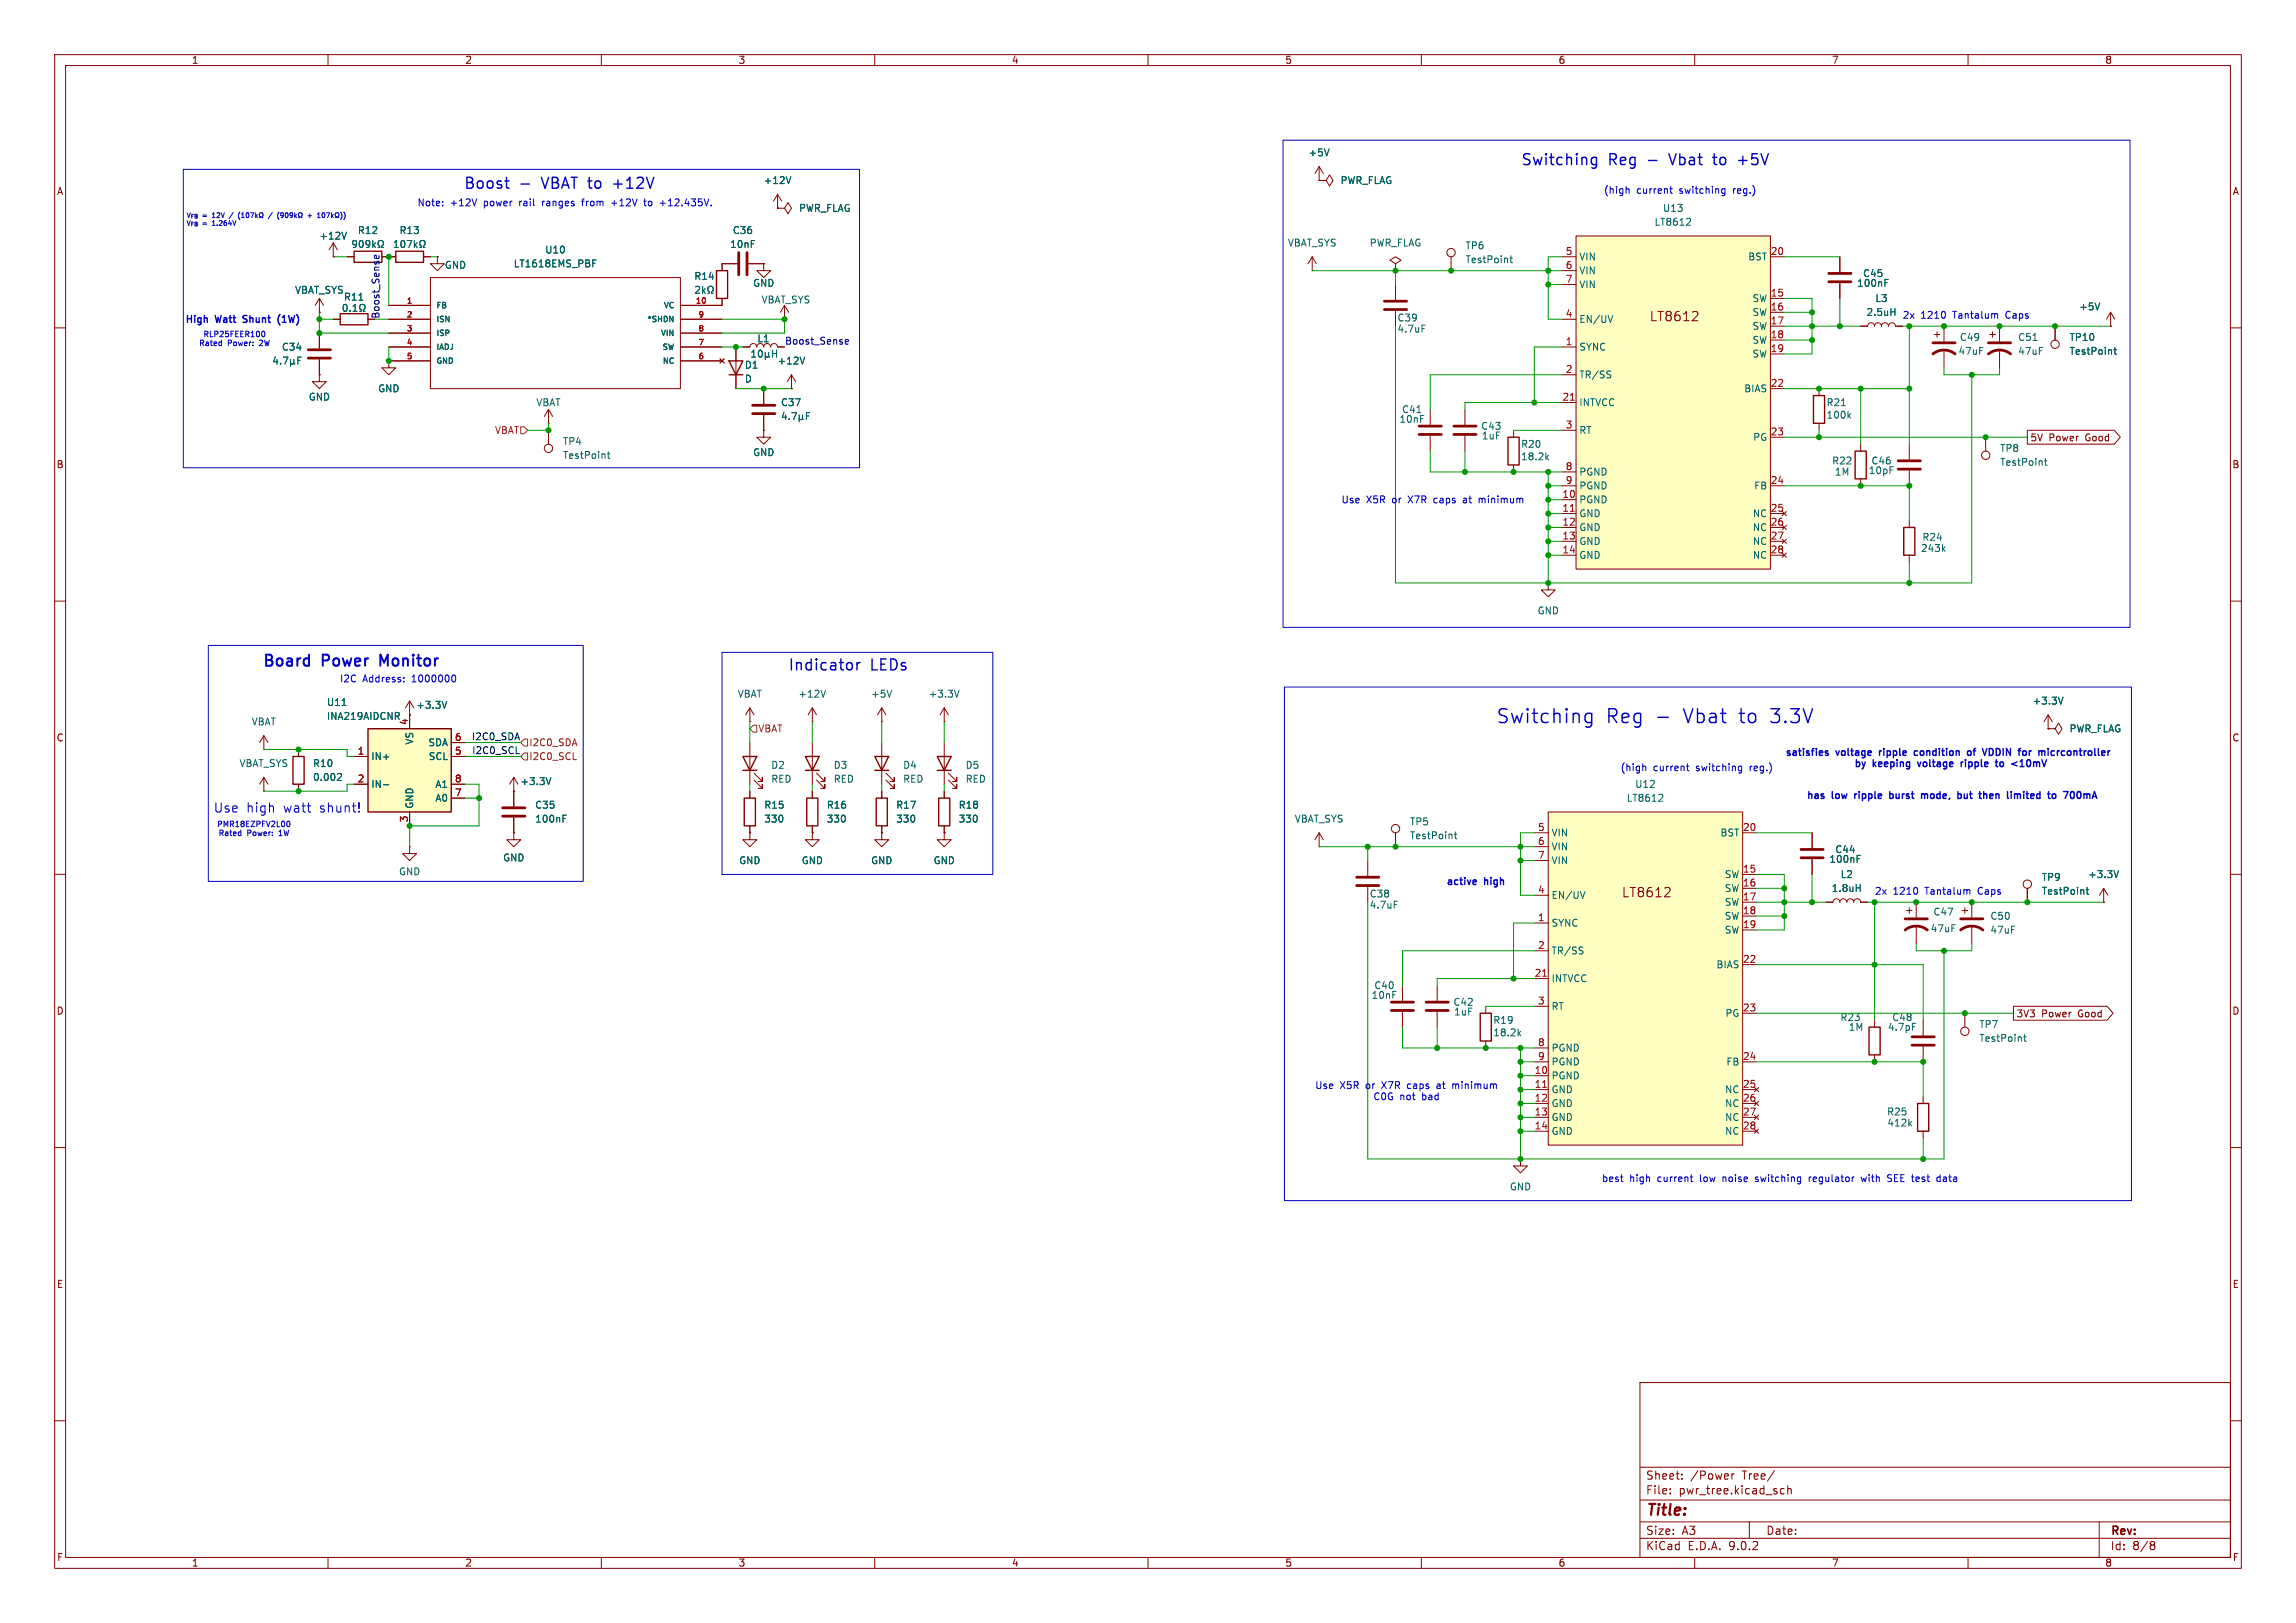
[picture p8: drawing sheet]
<svg xmlns="http://www.w3.org/2000/svg" width="420mm" height="297mm" viewBox="0 0 420 297" stroke-linecap="round" stroke-linejoin="round" font-family="sans-serif">
<defs><g id="words">
<g font-size="3.5" fill="#0000c2">
<text x="273.6" y="132.7">Switching</text>
<text x="293.8" y="132.7">Reg</text>
<text x="303" y="132.7">-</text>
<text x="308.4" y="132.7">Vbat</text>
<text x="318.8" y="132.7">to</text>
<text x="324.7" y="132.7">3.3V</text>
</g>
<g font-size="2.8" fill="#0000c2">
<text x="84.8" y="34.9">Boost</text>
<text x="95" y="34.9">-</text>
<text x="99.4" y="34.9">VBAT to</text>
<text x="113.1" y="34.9">+12V</text>
<text x="278.1" y="30.6">Switching</text>
<text x="294.2" y="30.6">Reg</text>
<text x="301.6" y="30.6">-</text>
<text x="306" y="30.6">Vbat</text>
<text x="314.4" y="30.6">to</text>
<text x="319.2" y="30.6">+5V</text>
<text x="47.9" y="122.5">Board</text>
<text x="58.9" y="122.5">Power</text>
<text x="70.1" y="122.5">Monitor</text>
<text x="144.1" y="123.1">Indicator</text>
<text x="159.2" y="123.1">LEDs</text>
</g>
<text font-size="2.8" fill="#840000" x="301" y="277.9">Title:</text>
<g font-size="2.4" fill="#840000">
<text x="301.7" y="59">LT8612</text>
<text x="296.6" y="164.4">LT8612</text>
</g>
<g font-size="2.4" fill="#0000c2">
<text x="39" y="148.9">Use</text>
<text x="45.1" y="148.9">high</text>
<text x="51.9" y="148.9">watt</text>
<text x="58.6" y="148.9">shunt!</text>
</g>
<g font-size="2.1" fill="#840000">
<text x="301" y="273.7">File:</text>
<text x="301" y="271">Sheet:</text>
<text x="307.1" y="273.7">pwr_tree.kicad_sch</text>
<text x="309.2" y="271">/Power</text>
<text x="318.7" y="271">Tree/</text>
<text x="301" y="281.1">Size:</text>
<text x="307.6" y="281.1">A3</text>
<text x="323" y="281.1">Date:</text>
<text x="386" y="281.3">Rev:</text>
<text x="301" y="283.9">KiCad</text>
<text x="308.7" y="283.9">E.D.A.</text>
<text x="316.3" y="283.9">9.0.2</text>
<text x="386" y="283.9">Id:</text>
<text x="390.1" y="283.9">8/8</text>
</g>
<g font-size="1.8" fill="#840000">
<text x="35" y="11.9">1</text>
<text x="85" y="11.9">2</text>
<text x="135" y="11.9">3</text>
<text x="185" y="11.9">4</text>
<text x="235" y="11.9">5</text>
<text x="285" y="11.9">6</text>
<text x="335" y="11.9">7</text>
<text x="385" y="11.9">8</text>
<text x="10.3" y="35.9">A</text>
<text x="408.3" y="35.9">A</text>
<text x="371.3" y="81">5V</text>
<text x="374.8" y="81">Power</text>
<text x="381.6" y="81">Good</text>
<text x="10.3" y="85.9">B</text>
<text x="408.2" y="85.9">B</text>
<text x="10.3" y="135.9">C</text>
<text x="408.2" y="135.9">C</text>
<text x="10.3" y="185.9">D</text>
<text x="408.2" y="185.9">D</text>
<text x="368.8" y="186.4">3V3</text>
<text x="373.5" y="186.4">Power</text>
<text x="380.2" y="186.4">Good</text>
<text x="10.3" y="235.9">E</text>
<text x="408.3" y="235.9">E</text>
<text x="10.3" y="285.9">F</text>
<text x="35" y="286.9">1</text>
<text x="85" y="286.9">2</text>
<text x="135" y="286.9">3</text>
<text x="185" y="286.9">4</text>
<text x="235" y="286.9">5</text>
<text x="285" y="286.9">6</text>
<text x="335" y="286.9">7</text>
<text x="385" y="286.9">8</text>
<text x="408.3" y="285.9">F</text>
</g>
<g font-size="1.8" fill="#006464">
<text x="239.3" y="28.8">+5V</text>
<text x="139.6" y="33.9">+12V</text>
<text x="245.1" y="33.9">PWR_FLAG</text>
<text x="146.1" y="39">PWR_FLAG</text>
<text x="302.6" y="41.5">LT8612</text>
<text x="304.1" y="39">U13</text>
<text x="58.3" y="44">+12V</text>
<text x="65.4" y="43">R12</text>
<text x="73" y="43">R13</text>
<text x="99.6" y="46.6">U10</text>
<text x="133.5" y="45.6">10nF</text>
<text x="133.9" y="43">C36</text>
<text x="235.5" y="45.3">VBAT_SYS</text>
<text x="250.5" y="45.3">PWR_FLAG</text>
<text x="268" y="45.8">TP6</text>
<text x="288.8" y="47.9">VIN</text>
<text x="319.7" y="47.9">BST</text>
<text x="53.9" y="53.9">VBAT_SYS</text>
<text x="81.3" y="49.4">GND</text>
<text x="93.9" y="49.1">LT1618EMS_PBF</text>
<text x="126.9" y="51.4">R14</text>
<text x="137.7" y="52.7">GND</text>
<text x="268" y="48.4">TestPoint</text>
<text x="288.8" y="50.4">VIN</text>
<text x="288.8" y="52.9">VIN</text>
<text x="339.6" y="52.7">100nF</text>
<text x="340.7" y="50.9">C45</text>
<text x="62.8" y="55.2">R11</text>
<text x="139.2" y="55.7">VBAT_SYS</text>
<text x="255.5" y="59">C39</text>
<text x="288.8" y="59.3">EN/UV</text>
<text x="320.5" y="55.5">SW</text>
<text x="320.5" y="58">SW</text>
<text x="341.3" y="58">2.5uH</text>
<text x="342.9" y="55.5">L3</text>
<text x="380.2" y="57">+5V</text>
<text x="51.5" y="64.4">C34</text>
<text x="138.4" y="62.8">L1</text>
<text x="255.5" y="61.1">4.7uF</text>
<text x="288.8" y="64.4">SYNC</text>
<text x="320.5" y="60.6">SW</text>
<text x="320.5" y="63.1">SW</text>
<text x="320.5" y="65.6">SW</text>
<text x="358.1" y="65.1">47uF</text>
<text x="358.4" y="62.6">C49</text>
<text x="369.1" y="62.6">C51</text>
<text x="369.1" y="65.1">47uF</text>
<text x="378.5" y="65.1">TestPoint</text>
<text x="378.5" y="62.6">TP10</text>
<text x="69.1" y="72">GND</text>
<text x="136.2" y="67.7">D1</text>
<text x="136.2" y="70.2">D</text>
<text x="142.1" y="66.9">+12V</text>
<text x="288.8" y="69.4">TR/SS</text>
<text x="319" y="72">BIAS</text>
<text x="56.4" y="73.5">GND</text>
<text x="98" y="74.5">VBAT</text>
<text x="142.8" y="74.5">C37</text>
<text x="255.9" y="77.6">10nF</text>
<text x="256.4" y="75.8">C41</text>
<text x="288.8" y="74.5">INTVCC</text>
<text x="334" y="74.5">R21</text>
<text x="334" y="76.8">100k</text>
<text x="102.9" y="81.6">TP4</text>
<text x="137.7" y="83.7">GND</text>
<text x="270.8" y="78.8">C43</text>
<text x="271" y="80.6">1uF</text>
<text x="278.1" y="82.1">R20</text>
<text x="288.8" y="79.6">RT</text>
<text x="320.6" y="80.9">PG</text>
<text x="365.8" y="82.9">TP8</text>
<text x="102.9" y="84.2">TestPoint</text>
<text x="278.1" y="84.4">18.2k</text>
<text x="288.8" y="87.2">PGND</text>
<text x="288.8" y="89.8">PGND</text>
<text x="320.8" y="89.8">FB</text>
<text x="335" y="85.2">R22</text>
<text x="335.5" y="87.2">1M</text>
<text x="341.7" y="87">10pF</text>
<text x="342.2" y="85.2">C46</text>
<text x="365.8" y="85.4">TestPoint</text>
<text x="288.8" y="92.3">PGND</text>
<text x="288.8" y="94.8">GND</text>
<text x="320.5" y="94.8">NC</text>
<text x="288.8" y="97.4">GND</text>
<text x="288.8" y="99.9">GND</text>
<text x="320.5" y="97.4">NC</text>
<text x="320.5" y="99.9">NC</text>
<text x="351.3" y="101.2">243k</text>
<text x="351.5" y="99.2">R24</text>
<text x="288.8" y="102.5">GND</text>
<text x="320.5" y="102.5">NC</text>
<text x="281.2" y="112.6">GND</text>
<text x="59.7" y="129.4">U11</text>
<text x="59.7" y="131.9">INA219AIDCNR</text>
<text x="76" y="129.9">+3.3V</text>
<text x="134.9" y="127.9">VBAT</text>
<text x="145.9" y="127.9">+12V</text>
<text x="159.3" y="127.9">+5V</text>
<text x="169.8" y="127.9">+3.3V</text>
<text x="371.7" y="129.1">+3.3V</text>
<text x="46" y="132.9">VBAT</text>
<text x="75.8" y="136.4" transform="rotate(-90 75.8 136.4)">VS</text>
<text x="78.3" y="136.8">SDA</text>
<text x="378.5" y="134.2">PWR_FLAG</text>
<text x="43.7" y="140.6">VBAT_SYS</text>
<text x="57.2" y="140.6">R10</text>
<text x="57.2" y="143.1">0.002</text>
<text x="67.8" y="139.3">IN+</text>
<text x="78.3" y="139.3">SCL</text>
<text x="95.1" y="143.9">+3.3V</text>
<text x="141" y="140.9">D2</text>
<text x="141" y="143.4">RED</text>
<text x="152.4" y="140.9">D3</text>
<text x="152.4" y="143.4">RED</text>
<text x="165.1" y="140.9">D4</text>
<text x="165.1" y="143.4">RED</text>
<text x="176.5" y="140.9">D5</text>
<text x="176.5" y="143.4">RED</text>
<text x="67.8" y="144.4">IN-</text>
<text x="75.8" y="148.1" transform="rotate(-90 75.8 148.1)">GND</text>
<text x="79.5" y="144.4">A1</text>
<text x="79.5" y="146.9">A0</text>
<text x="97.8" y="148.2">C35</text>
<text x="139.7" y="148.2">R15</text>
<text x="151.1" y="148.2">R16</text>
<text x="163.8" y="148.2">R17</text>
<text x="175.3" y="148.2">R18</text>
<text x="297.5" y="146.9">LT8612</text>
<text x="299" y="144.4">U12</text>
<text x="97.8" y="150.7">100nF</text>
<text x="139.7" y="150.7">330</text>
<text x="151.1" y="150.7">330</text>
<text x="163.8" y="150.7">330</text>
<text x="175.3" y="150.7">330</text>
<text x="236.8" y="150.7">VBAT_SYS</text>
<text x="257.8" y="151.2">TP5</text>
<text x="257.8" y="153.8">TestPoint</text>
<text x="283.7" y="153.3">VIN</text>
<text x="283.7" y="155.8">VIN</text>
<text x="314.6" y="153.3">BST</text>
<text x="72.9" y="160.4">GND</text>
<text x="91.9" y="157.8">GND</text>
<text x="135.1" y="158.3">GND</text>
<text x="146.6" y="158.3">GND</text>
<text x="159.3" y="158.3">GND</text>
<text x="170.7" y="158.3">GND</text>
<text x="283.7" y="158.3">VIN</text>
<text x="315.4" y="160.9">SW</text>
<text x="334.5" y="158.1">100nF</text>
<text x="335.6" y="156.3">C44</text>
<text x="336.6" y="160.9">L2</text>
<text x="373.4" y="161.4">TP9</text>
<text x="381.9" y="160.9">+3.3V</text>
<text x="250.5" y="164.4">C38</text>
<text x="250.5" y="166.5">4.7uF</text>
<text x="283.7" y="164.7">EN/UV</text>
<text x="315.4" y="163.4">SW</text>
<text x="315.4" y="166">SW</text>
<text x="335" y="163.4">1.8uH</text>
<text x="353.6" y="167.7">C47</text>
<text x="373.4" y="163.9">TestPoint</text>
<text x="283.7" y="169.8">SYNC</text>
<text x="315.4" y="168.5">SW</text>
<text x="315.4" y="171">SW</text>
<text x="353.1" y="170.8">47uF</text>
<text x="364" y="168.5">C50</text>
<text x="364" y="171">47uF</text>
<text x="283.7" y="174.9">TR/SS</text>
<text x="283.7" y="179.9">INTVCC</text>
<text x="313.9" y="177.4">BIAS</text>
<text x="250.8" y="183">10nF</text>
<text x="251.3" y="181.2">C40</text>
<text x="265.8" y="184.3">C42</text>
<text x="283.7" y="185">RT</text>
<text x="265.9" y="186">1uF</text>
<text x="273.1" y="187.6">R19</text>
<text x="273.1" y="189.8">18.2k</text>
<text x="315.5" y="186.3">PG</text>
<text x="336.6" y="187">R23</text>
<text x="338.1" y="188.8">1M</text>
<text x="345.2" y="188.8">4.7pF</text>
<text x="346" y="187">C48</text>
<text x="362" y="188.3">TP7</text>
<text x="362" y="190.9">TestPoint</text>
<text x="283.7" y="192.6">PGND</text>
<text x="283.7" y="195.2">PGND</text>
<text x="283.7" y="197.7">PGND</text>
<text x="315.7" y="195.2">FB</text>
<text x="283.7" y="200.3">GND</text>
<text x="283.7" y="202.8">GND</text>
<text x="315.5" y="200.3">NC</text>
<text x="315.5" y="202.8">NC</text>
<text x="283.7" y="205.3">GND</text>
<text x="283.7" y="207.9">GND</text>
<text x="315.5" y="205.3">NC</text>
<text x="315.5" y="207.9">NC</text>
<text x="345.1" y="204.3">R25</text>
<text x="345.1" y="206.3">412k</text>
<text x="276.1" y="218">GND</text>
</g>
<g font-size="1.8" fill="#0000c2">
<text x="293.3" y="35.7">(high</text>
<text x="299.4" y="35.7">current</text>
<text x="307.3" y="35.7">switching</text>
<text x="317.3" y="35.7">reg.)</text>
<text x="76.3" y="38">Note:</text>
<text x="82.3" y="38">+12V</text>
<text x="88.6" y="38">power</text>
<text x="95.3" y="38">rail</text>
<text x="99.6" y="38">ranges</text>
<text x="107.2" y="38">from</text>
<text x="112.7" y="38">+12V</text>
<text x="118.9" y="38">to</text>
<text x="122" y="38">+12.435V.</text>
<text x="33.7" y="59.4">High</text>
<text x="39.4" y="59.4">Watt</text>
<text x="45" y="59.4">Shunt</text>
<text x="51.8" y="59.4">(1W)</text>
<text x="348" y="58.5">2x</text>
<text x="351.4" y="58.5">1210</text>
<text x="357.4" y="58.5">Tantalum</text>
<text x="367.2" y="58.5">Caps</text>
<text x="245.3" y="92.3">Use</text>
<text x="249.9" y="92.3">X5R</text>
<text x="254.8" y="92.3">or</text>
<text x="257.9" y="92.3">X7R</text>
<text x="262.7" y="92.3">caps</text>
<text x="268.3" y="92.3">at</text>
<text x="271.4" y="92.3">minimum</text>
<text x="62.1" y="125.1">I2C</text>
<text x="66.3" y="125.1">Address:</text>
<text x="75.4" y="125.1">1000000</text>
<text x="296.3" y="141.3">(high</text>
<text x="302.4" y="141.3">current</text>
<text x="310.4" y="141.3">switching</text>
<text x="320.4" y="141.3">reg.)</text>
<text x="326.4" y="138.7">satisfies</text>
<text x="335.9" y="138.7">voltage</text>
<text x="339" y="140.7">by</text>
<text x="342.6" y="140.7">keeping</text>
<text x="344.3" y="138.7">ripple</text>
<text x="351.2" y="138.7">condition</text>
<text x="351.3" y="140.7">voltage</text>
<text x="359.7" y="140.7">ripple</text>
<text x="361.4" y="138.7">of</text>
<text x="364.8" y="138.7">VDDIN</text>
<text x="366.6" y="140.7">to</text>
<text x="370" y="140.7">&lt;10mV</text>
<text x="371.8" y="138.7">for</text>
<text x="376" y="138.7">micrcontroller</text>
<text x="330.3" y="146.6">has</text>
<text x="335.1" y="146.6">low</text>
<text x="339.7" y="146.6">ripple</text>
<text x="346.7" y="146.6">burst</text>
<text x="353" y="146.6">mode,</text>
<text x="360.1" y="146.6">but</text>
<text x="364.6" y="146.6">then</text>
<text x="370.2" y="146.6">limited</text>
<text x="378.2" y="146.6">to</text>
<text x="381.6" y="146.6">700mA</text>
<text x="264.4" y="162.3">active</text>
<text x="271.5" y="162.3">high</text>
<text x="342.9" y="163.9">2x</text>
<text x="346.3" y="163.9">1210</text>
<text x="352.3" y="163.9">Tantalum</text>
<text x="362.1" y="163.9">Caps</text>
<text x="240.5" y="199.5">Use</text>
<text x="245.1" y="199.5">X5R</text>
<text x="250" y="199.5">or</text>
<text x="251.1" y="201.5">C0G</text>
<text x="253.1" y="199.5">X7R</text>
<text x="256" y="201.5">not</text>
<text x="257.9" y="199.5">caps</text>
<text x="260.2" y="201.5">bad</text>
<text x="263.5" y="199.5">at</text>
<text x="266.6" y="199.5">minimum</text>
<text x="292.9" y="216.5">best</text>
<text x="298.1" y="216.5">high</text>
<text x="303.3" y="216.5">current</text>
<text x="311.3" y="216.5">low</text>
<text x="315.6" y="216.5">noise</text>
<text x="321.8" y="216.5">switching</text>
<text x="331.8" y="216.5">regulator</text>
<text x="341.6" y="216.5">with</text>
<text x="346.6" y="216.5">SEE test</text>
<text x="356" y="216.5">data</text>
</g>
<g font-size="1.8" fill="#a90000">
<text x="286.3" y="46.7">5</text>
<text x="323.8" y="46.7">20</text>
<text x="286.3" y="49.3">6</text>
<text x="286.3" y="51.8">7</text>
<text x="286.3" y="58.2">4</text>
<text x="323.8" y="54.4">15</text>
<text x="323.8" y="56.9">16</text>
<text x="323.8" y="59.4">17</text>
<text x="286.3" y="63.2">1</text>
<text x="323.8" y="62">18</text>
<text x="323.8" y="64.5">19</text>
<text x="286.3" y="68.3">2</text>
<text x="323.8" y="70.9">22</text>
<text x="285.7" y="73.4">21</text>
<text x="286.3" y="78.5">3</text>
<text x="323.8" y="79.8">23</text>
<text x="286.3" y="86.1">8</text>
<text x="286.3" y="88.6">9</text>
<text x="323.8" y="88.6">24</text>
<text x="285.7" y="91.2">10</text>
<text x="285.7" y="93.7">11</text>
<text x="323.8" y="93.7">25</text>
<text x="285.7" y="96.3">12</text>
<text x="285.7" y="98.8">13</text>
<text x="285.7" y="101.3">14</text>
<text x="323.8" y="96.3">26</text>
<text x="323.8" y="98.8">27</text>
<text x="323.8" y="101.3">28</text>
<text x="74.7" y="132.8" transform="rotate(-90 74.7 132.8)">4</text>
<text x="83.1" y="135.6">6</text>
<text x="65.3" y="138.2">1</text>
<text x="65.3" y="143.3">2</text>
<text x="83.1" y="138.2">5</text>
<text x="83.1" y="143.3">8</text>
<text x="83.1" y="145.8">7</text>
<text x="74.7" y="150.6" transform="rotate(-90 74.7 150.6)">3</text>
<text x="281.2" y="152.1">5</text>
<text x="281.2" y="154.7">6</text>
<text x="318.7" y="152.1">20</text>
<text x="281.2" y="157.2">7</text>
<text x="318.7" y="159.8">15</text>
<text x="281.2" y="163.6">4</text>
<text x="318.7" y="162.3">16</text>
<text x="318.7" y="164.8">17</text>
<text x="318.7" y="167.4">18</text>
<text x="281.2" y="168.7">1</text>
<text x="281.2" y="173.7">2</text>
<text x="318.7" y="169.9">19</text>
<text x="280.6" y="178.8">21</text>
<text x="318.7" y="176.3">22</text>
<text x="281.2" y="183.9">3</text>
<text x="318.7" y="185.2">23</text>
<text x="281.2" y="191.5">8</text>
<text x="280.6" y="196.6">10</text>
<text x="281.2" y="194.1">9</text>
<text x="318.7" y="194.1">24</text>
<text x="280.6" y="199.1">11</text>
<text x="280.6" y="201.7">12</text>
<text x="318.7" y="199.1">25</text>
<text x="318.7" y="201.7">26</text>
<text x="280.6" y="204.2">13</text>
<text x="280.6" y="206.8">14</text>
<text x="318.7" y="204.2">27</text>
<text x="318.7" y="206.8">28</text>
</g>
<g font-size="1.8" fill="#000084">
<text x="69.5" y="58.4" transform="rotate(-90 69.5 58.4)">Boost_Sense</text>
<text x="143.5" y="63.2">Boost_Sense</text>
</g>
<g font-size="1.8" fill="#725600">
<text x="90.4" y="79.6">VBAT</text>
<text x="96.7" y="136.8">I2C0_SDA</text>
<text x="138.6" y="134.2">VBAT</text>
<text x="96.7" y="139.3">I2C0_SCL</text>
</g>
<g font-size="1.8" fill="#0f0f0f">
<text x="86.2" y="135.5">I2C0_SDA</text>
<text x="86.3" y="138.1">I2C0_SCL</text>
</g>
<g font-size="1.4" fill="#a90000">
<text x="74.3" y="55.6">1</text>
<text x="74.3" y="58.2">2</text>
<text x="127.2" y="55.6">10</text>
<text x="127.7" y="58.2">9</text>
<text x="74.3" y="60.7">3</text>
<text x="74.3" y="63.2">4</text>
<text x="74.3" y="65.8">5</text>
<text x="127.7" y="60.7">8</text>
<text x="127.7" y="63.2">7</text>
<text x="127.7" y="65.8">6</text>
</g>
<g font-size="1.4" fill="#006464">
<text x="79.8" y="56.6">FB</text>
<text x="79.8" y="59.2">ISN</text>
<text x="118.3" y="59.2">*SHDN</text>
<text x="121.3" y="56.6">VC</text>
<text x="79.8" y="61.7">ISP</text>
<text x="79.8" y="64.2">IADJ</text>
<text x="120.8" y="61.7">VIN</text>
<text x="121.1" y="64.2">SW</text>
<text x="79.8" y="66.8">GND</text>
<text x="121.1" y="66.8">NC</text>
</g>
<g font-size="1.4" fill="#0000c2">
<text x="36.3" y="63.5">Rated</text>
<text x="37.1" y="61.9">RLP25FEER100</text>
<text x="41.6" y="63.5">Power:</text>
<text x="47.7" y="63.5">2W</text>
<text x="39.6" y="151.6">PMR18EZPFV2L00</text>
<text x="39.9" y="153.2">Rated</text>
<text x="45.2" y="153.2">Power:</text>
<text x="51.2" y="153.2">1W</text>
</g>
<g font-size="1.2" fill="#0000c2">
<text x="34" y="40.1">V_{FB}</text>
<text x="34" y="41.5">V_{FB}</text>
<text x="37.1" y="40.1">=</text>
<text x="37.1" y="41.5">=</text>
<text x="39.1" y="40.1">12V</text>
<text x="39.1" y="41.5">1.264V</text>
<text x="50.3" y="40.1">/</text>
<text x="58" y="40.1">+</text>
</g>
</g></defs>
<g fill="none" stroke="#840000" stroke-width=".18">
<path d="M10 10h400v277h-400zM12 12h396v273h-396zM60 10v2M110 10v2M160 10v2M210 10v2M260 10v2M310 10v2M360 10v2M241.3 33h1.3l.6-1 .6 1-.6 1-.6-1M241.3 33h.1M61 58.4h1.2"/>
<path d="M63.5 47h1.3M67.3 58.4h1.3M69.8 47h2.6M77.5 47h1.2M80 47v1.3h1.3l-1.3 1.2-1.3-1.2h1.3M80 47h.1M240 49.5h.1M240 47l-.7 1.3M240 47l.8 1.3M240 47v2.5M255.3 48.3l1-.7-1-.6-1 .6 1 .7v1.2M255.3 49.5h.1"/>
<path d="M255.3 52.1v2.8M255.3 56.9v2.8M265.4 47v2.5M10 60h2M58.4 68.6v1.3h1.3l-1.3 1.2-1.3-1.2h1.3M58.4 68.6h.1M58.4 61v2.8M58.4 65.8v2.8M71.1 66v1.3h1.3l-1.3 1.3-1.3-1.3h1.3M71.1 66h.1M100.3 77.5h.1M100.3 74.9v2.6"/>
<path d="M100.3 78.7v2.6M100.3 74.9l-.7 1.3M100.3 74.9l.8 1.3M261.6 74.9v2.8M261.6 79.8v2.8M268 74.9v2.8M268 79.8v2.8M276.9 78.7v1.3M332.7 71.1v1.3M332.7 77.5v1.2M408 60h2M276.9 85.1v1.3"/>
<path d="M340.4 81.3v1.3M340.4 87.6v1.3M349.2 81.3v2.8M349.2 86.1v2.8M349.2 95.3v1.2M10 110h2M283.2 106.7v1.3h1.3l-1.3 1.2-1.3-1.2h1.3M283.2 106.7h.1M349.2 101.6v1.3M408 110h2M137.2 132.1h.1M137.2 129.5v2.6"/>
<path d="M137.2 135.9v7.6M137.2 129.5l-.8 1.3M137.2 129.5l.7 1.3M148.6 132.1h.1M148.6 129.5l-.8 1.3M148.6 129.5l.8 1.3M148.6 129.5v2.6M148.6 135.9v7.6M161.3 132.1h.1M161.3 129.5l-.8 1.3M161.3 129.5l.8 1.3M161.3 129.5v2.6"/>
<path d="M161.3 135.9v7.6M172.7 132.1h.1M172.7 129.5l-.7 1.3M172.7 129.5l.8 1.3M172.7 129.5v2.6M172.7 135.9v7.6M10 160h2M48.3 144.8h.1M48.3 142.2l-.8 1.3M48.3 142.2l.7 1.3M48.3 142.2v2.6M94 144.8h.1"/>
<path d="M94 142.2l-.8 1.3M94 142.2l.7 1.3M94 142.2v2.6M137.2 152.4v1.3h1.2l-1.2 1.2-1.3-1.2h1.3M137.2 152.4h.1M137.2 144.8v1.3M137.2 151.1v1.3M137.9 142.7l1.5 1.6v-.8v.8h-.7M137.9 141.5l1.5 1.5v-.8v.8h-.7M148.6 152.4v1.3h1.3l-1.3 1.2-1.3-1.2h1.3M148.6 152.4h.1M148.6 144.8v1.3"/>
<path d="M148.6 151.1v1.3M149.4 142.7l1.5 1.6v-.8v.8h-.8M149.4 141.5l1.5 1.5v-.8v.8h-.8M161.3 152.4v1.3h1.3l-1.3 1.2-1.3-1.2h1.3M161.3 152.4h.1M161.3 144.8v1.3M161.3 151.1v1.3M162.1 142.7l1.5 1.6v-.8v.8h-.8M162.1 141.5l1.5 1.5v-.8v.8h-.8M172.7 152.4v1.3h1.3l-1.3 1.2-1.3-1.2h1.3M172.7 152.4h.1M172.7 144.8v1.3"/>
<path d="M172.7 151.1v1.3M173.5 142.7l1.5 1.6v-.8v.8h-.8M173.5 141.5l1.5 1.5v-.8v.8h-.8M241.3 154.9h.1M241.3 152.4l-.8 1.3M241.3 152.4l.8 1.3M241.3 152.4v2.5M250.2 157.5v2.8M255.3 152.4v2.5M331.5 152.4v2.8M331.5 157.2v2.8M408 160h2"/>
<path d="M250.2 162.3v2.8M334 165.1h1.3a.64 .64 0 0 1 .6-.6 .64 .64 0 0 1 .6 .6 .64 .64 0 0 1 .7-.6 .64 .64 0 0 1 .6 .6 .64 .64 0 0 1 .7-.6 .64 .64 0 0 1 .6 .6 .64 .64 0 0 1 .6-.6 .64 .64 0 0 1 .7 .6h1.2M348.7 166.6h1.1M349.2 166.1v1M350.5 165.1v2.8M350.5 169.4v3.3M358.9 166.6h1M359.4 166.1v1M360.7 165.1v2.8M360.7 169.4v3.3M370.8 162.6v2.5M256.5 180.3v2.8"/>
<path d="M256.5 185.2v2.8M262.9 180.3v2.8M262.9 185.2v2.8M271.8 184.2v1.2M271.8 190.5v1.3M342.9 186.7v1.3M342.9 193v1.3M351.8 186.7v2.8M351.8 191.5v2.8M359.4 185.4v2.6M10 210h2M351.8 200.7v1.2"/>
<path d="M351.8 207v1.3M408 210h2M300 253h108v32h-108zM10 260h2M300 278.5h108M300 274.5h108M300 268.5h108M305.5 273.2v.2M305.5 272.5v.1M307.7 270.5v.2M307.7 269.8v.1M316.8 269.7v1"/>
<path d="M317.2 269.7l-.3 .1-.1 .2M320 278.5v3M324.6 269.1l-1.3 1.9M325.7 273.1l.2 .3 .5-.1M326.4 272.5l-.5-.1-.2 .3M327 272.5l.2-.1 .4 .1 .1 .9M327 271.9v1.5M384 278.5v6.5M408 260h2M60 285v2M110 285v2M160 285v2"/>
<path d="M210 285v2M260 285v2M300 281.5h108M310 285v2M360 285v2M393.6 282.1l.4 .1 .2 .2-.3 .3M393.6 282.7h.3M393.9 282.7l.2 .2 .1 .4-.2 .2-.4 .1"/>
<circle cx="265.4" cy="46.2" r=".76"/>
<circle cx="100.3" cy="82" r=".76"/>
<circle cx="255.3" cy="151.6" r=".76"/>
<circle cx="370.8" cy="161.8" r=".76"/>
<circle cx="359.4" cy="188.7" r=".76"/>
</g>
<g fill="none" stroke="#840000" stroke-width=".51">
<path d="M253.2 55.1h4.1M253.2 56.6h4.1M56.4 64h4.1M56.4 65.5h4.1M259.6 79.5h4.1M259.6 78h4.1M265.9 79.5h4.1M265.9 78h4.1M347.2 85.9h4.1M347.2 84.3h4.1M329.4 157h4.1M329.4 155.4h4.1"/>
<path d="M248.2 160.5h4M248.2 162.1h4M348.5 170.2a3.3 3.3 0 0 1 4.1 0M348.5 168.1h4.1M358.6 170.2a3.3 3.3 0 0 1 4.1 0M358.6 168.1h4.1M254.5 184.9h4.1M254.5 183.4h4.1M260.9 184.9h4M260.9 183.4h4M349.8 191.3h4M349.8 189.7h4"/>
</g>
<g fill="none" stroke="#006464" stroke-width=".18">
<path d="M62.9 55.8a.69 .69 0 0 0 .3 1.2l.3-.5-.1-.7M64 56.8v.2M64.6 57h.7M64.6 56.1l.4-.4v1.3M65.2 44.6l-.2 .2h-.3l-.2-.2v-.3l.2-.3h.3l.2 .3a.84 .84 0 0 1-.3 1h-.3M65.6 54.9h.8M65.9 44.1l.1-.1a.68 .68 0 0 1 .5 .6 .68 .68 0 0 1-.5 .7 .84 .84 0 0 1-.1-1.2zM66 55.8a.58 .58 0 0 0 .1 .9v.3h-.3M66.2 55.7a.45 .45 0 0 1 .6 .4l-.1 .4-.2 .2v.3h.3M67.6 44.6l-.2 .2-.4-.1-.1-.1v-.3l.3-.3h.2l.2 .3a.84 .84 0 0 1-.3 1h-.3M68.2 44v1.3M68.3 44.8l.4 .5"/>
<path d="M68.7 44.4l-.5 .5M69.2 45.3h.3v-.3a.54 .54 0 0 1-.3-.7 .54 .54 0 0 1 .7-.2 .58 .58 0 0 1-.1 .9v.3h.3M72.1 45.3h.7M72.1 44.4l.4-.4v1.3M73.5 44.1l.1-.1a.68 .68 0 0 1 .5 .6 .68 .68 0 0 1-.5 .7 .84 .84 0 0 1-.1-1.2zM74.5 44h.8l-.5 1.3M75.8 44v1.3M75.9 44.8l.4 .5M76.3 44.4l-.5 .5M76.8 45.3h.3v-.3a.54 .54 0 0 1-.3-.7 .54 .54 0 0 1 .8-.2 .58 .58 0 0 1-.2 .9v.3h.3M260.1 59.5h.6M276.2 47.2h.5"/>
<path d="M276.4 46.8v1.1l.3 .2M50.4 65.3l-.3 .9h.7M50.7 65.8v.8M51.3 66.5v.1M51.8 65.3h.9l-.6 1.3M53.1 65.8v1.2M53.1 66.4l.2 .2h.3l.1-.2M53.7 66.4l.2 .2M53.7 65.8v.6M54.5 66h.4M55.1 65.3h-.6v1.3M259.2 75.5h.7"/>
<path d="M336.8 74.2h.8M338.2 76l.3 .5M338.5 75.7l-.4 .5M111.1 83h.5M111.3 82.6v1.1l.3 .2M282.9 83.7l.4 .4M283.3 83.3l-.5 .5M355.4 100.4l.4 .5M355.8 100.1l-.5 .4M151 126.3l-.4 1.3M163.1 126.3l-.4 1.3M175.4 126.3l-.4 1.3"/>
<path d="M100.8 142.3l-.5 1.3M266 152.6h.5M266.2 152.2v1.1l.3 .2M339.7 157.1h.4M339.7 156.5h.6M255 164.9h.6M339.5 162.5h.8M340.3 161.9v1.2M381.6 162.8h.5M381.8 162.4v1.1l.3 .1M277.8 189.1l.4 .5M278.2 188.7l-.5 .5"/>
<path d="M349.8 187.3h.6M370.2 189.7h.4M370.3 189.3v1.1l.3 .2M349.3 205.6l.4 .5M349.7 205.2l-.5 .5"/>
</g>
<g fill="none" stroke="#840000" stroke-width=".25">
<path d="M62.2 57.4h5.1v2h-5.1zM64.8 46h5v2h-5zM72.4 46h5.1v2h-5.1zM331.7 72.4h2.1v5.1h-2.1zM275.8 80h2.1v5.1h-2.1zM339.3 82.6h2.1v5h-2.1zM348.2 96.5h2.1v5.1h-2.1zM135.9 138.4h2.5l-1.2 2.6zM147.3 138.4h2.6l-1.3 2.6zM160 138.4h2.6l-1.3 2.6zM171.4 138.4h2.6l-1.3 2.6zM135.9 141h2.5"/>
<path d="M136.1 146.1h2.1v5h-2.1zM147.3 141h2.6M147.6 146.1h2v5h-2zM160 141h2.6M160.3 146.1h2v5h-2zM171.4 141h2.6M171.7 146.1h2v5h-2zM270.8 185.4h2v5.1h-2zM341.9 188h2v5h-2zM350.8 201.9h2v5.1h-2z"/>
</g>
<path d="M67.3 133.4h15.2v15.2h-15.2z" fill="#ffffc2"/>
<path d="M131.1 49.5h2v5.1h-2zM133.3 66h2.6l-1.3 2.6zM133.3 68.6h2.6M53.6 138.4h2v5.1h-2zM67.3 133.4h15.2v15.2h-15.2z" fill="none" stroke="#840000" stroke-width=".25"/>
<g fill="none" stroke="#840000" stroke-width=".18">
<path d="M71.1 55.9h7.6M71.1 58.4h7.6M78.7 50.8h45.8v20.3h-45.8zM124.5 58.4h7.6M132.1 54.6v1.3h-7.6M134.9 48.3h-2.8v1.2M136.9 48.3h2.8M71.1 61h7.6M71.1 63.5h7.6M71.1 66h7.6M124.5 61h7.6M124.5 63.5h7.6"/>
<path d="M124.5 66h7.6M131.7 65.7l.8 .7M132.5 65.7l-.8 .7M134.6 63.5v7.6M135.9 63.5h1.3a.64 .64 0 0 1 .6-.6 .64 .64 0 0 1 .6 .6 .64 .64 0 0 1 .7-.6 .64 .64 0 0 1 .6 .6 .64 .64 0 0 1 .6-.6 .64 .64 0 0 1 .7 .6 .64 .64 0 0 1 .6-.6 .64 .64 0 0 1 .6 .6h1.3M48.3 137.2h.1M48.3 134.6l-.8 1.3M48.3 134.6l.7 1.3M48.3 134.6v2.6M54.6 137.2v1.2M64.8 138.4h2.5M74.9 130.8h.1"/>
<path d="M74.9 128.3v5.1M74.9 128.3l-.7 1.2M74.9 128.3l.8 1.2M82.5 138.4h2.6M82.5 135.9h2.6M54.6 143.5v1.3M64.8 143.5h2.5M74.9 154.9v1.3h1.3l-1.3 1.3-1.2-1.3h1.2M74.9 154.9h.1M74.9 148.6v2.5M82.5 143.5h2.6M82.5 146.1h2.6"/>
<path d="M94 152.4v1.3h1.2l-1.2 1.2-1.3-1.2h1.3M94 152.4h.1M94 144.8v2.8M94 149.6v2.8"/>
</g>
<g fill="none" stroke="#006464" stroke-width=".18">
<path d="M108.4 48.2h.5M108.4 47.6h.6M127.3 52.5l.4-.1 .3 .4-.8 .9h.8M128.5 52.4v1.3M128.6 53.2l.4 .5M129 52.8l-.5 .5M129.5 53.7h.3v-.3a.54 .54 0 0 1-.3-.7 .54 .54 0 0 1 .8-.2 .58 .58 0 0 1-.1 .9v.3h.3M137.5 65.3h.7M137.5 64.4l.4-.3v1.2M138.9 64.1h.1a.68 .68 0 0 1 .5 .6 .68 .68 0 0 1-.5 .6 .84 .84 0 0 1-.1-1.2zM140 65.2l.2 .1h.2l.2-.1M140 64.5v1.3"/>
<path d="M140.6 65.2l.2 .1M140.6 64.5v.7M141.3 64.1v1.2M141.3 64.7h.7M142 64.1v1.2M62.6 129.1h.7M72.6 131l.4 .6M72.9 130.4l.1 .2-.1 .4M81.7 128.3l-.4 1.3M61.9 141.5l.4 .1 .2 .3-.8 .9h.8M70.2 143.6h.9M103 149.8h.4"/>
<path d="M103 149.2h.6"/>
</g>
<path d="M135.1 46.2v4.1M136.7 46.2v4.1M91.9 147.8h4.1M91.9 149.4h4.1" fill="none" stroke="#840000" stroke-width=".51"/>
<path d="M283.2 148.6h35.6v61h-35.6z" fill="#ffffc2"/>
<g fill="none" stroke="#840000" stroke-width=".18">
<path d="M142.2 38.1h.1M142.2 35.6l-.7 1.2M142.2 35.6l.8 1.2M142.2 35.6v2.5M241.3 33h.1M241.3 30.5l-.8 1.3M241.3 30.5l.8 1.3M241.3 30.5v2.5M336.5 47v2.8M336.5 51.8v2.8M340.4 59.7h1.2a.64 .64 0 0 1 .7-.6 .64 .64 0 0 1 .6 .6 .64 .64 0 0 1 .6-.6 .64 .64 0 0 1 .7 .6 .64 .64 0 0 1 .6-.6 .64 .64 0 0 1 .6 .6 .64 .64 0 0 1 .7-.6 .64 .64 0 0 1 .6 .6h1.3M355.6 59.7v2.8"/>
<path d="M365.8 59.7v2.8M375.9 59.7v2.5M386.1 59.7h.1M386.1 57.2l-.8 1.2M386.1 57.2l.7 1.2M386.1 57.2v2.5M353.8 61.2h1M354.3 60.7v1M355.6 64v3.3M364 61.2h1M364.5 60.7v1M365.8 64v3.3"/>
<path d="M363.2 80v2.6M280.7 152.4h2.5M280.7 154.9h2.5M280.7 157.5h2.5M283.2 148.6h35.6v61h-35.6zM318.8 152.4h2.5M280.7 163.8h2.5M280.7 168.9h2.5M280.7 174h2.5M280.7 179.1h2.5M305.3 162.5l.2 .2-.1 .4-1 1h1.1M318.8 160h2.5"/>
<path d="M318.8 162.6h2.5M318.8 165.1h2.5M318.8 167.6h2.5M318.8 170.2h2.5M318.8 176.5h2.5M384.8 165.1h.1M384.8 162.6l-.8 1.2M384.8 162.6l.8 1.2M384.8 162.6v2.5M280.7 184.2h2.5M280.7 191.8h2.5M280.7 194.3h2.5"/>
<path d="M280.7 196.9h2.5M280.7 199.4h2.5M318.8 194.3h2.5M318.8 199.4h2.5M318.8 185.4h2.5M320.9 199l.8 .8M321.7 199l-.8 .8M278.1 212.1v1.3h1.3l-1.3 1.2-1.2-1.2h1.2M278.1 212.1h.1M280.7 201.9h2.5M280.7 204.5h2.5M280.7 207h2.5"/>
<path d="M318.8 201.9h2.5M318.8 204.5h2.5M318.8 207h2.5M320.9 201.5l.8 .8M320.9 204.1l.8 .8M320.9 206.6l.8 .8M321.7 201.5l-.8 .8M321.7 204.1l-.8 .8M321.7 206.6l-.8 .8"/>
<circle cx="375.9" cy="63" r=".76"/>
<circle cx="363.2" cy="83.3" r=".76"/>
</g>
<g fill="none" stroke="#006464" stroke-width=".18">
<path d="M144.7 32.3l-.5 1.3M243.1 27.2l-.4 1.3M344.8 51.7h.4M344.8 51.1h.6M345.9 57.1h.7M346.6 56.5v1.2M384.1 55.4l-.4 1.3M371.9 62.3h.7M386.7 64h.5M386.9 63.6v1.1l.3 .1M374 84.3h.5M374.2 83.9v1.1l.3 .2"/>
<path d="M303.9 145.4l.3 .2-.1 .3-.7 .7h.8M387.5 159.3l-.4 1.3M289.4 173.3l.2 .1M289.4 174l.2 .2-.2 .3M289.9 163.1l-.4 1.3"/>
</g>
<path d="M282.2 178.7h.7M282.2 199h.7" fill="none" stroke="#a90000" stroke-width=".18"/>
<path d="M334.5 51.6h4.1M334.5 50h4.1M353.6 64.8a3.3 3.3 0 0 1 4 0M353.6 62.7h4M363.7 64.8a3.3 3.3 0 0 1 4.1 0M363.7 62.7h4.1" fill="none" stroke="#840000" stroke-width=".51"/>
<path d="M288.3 43.2h35.5v60.9h-35.5z" fill="#ffffc2"/>
<g fill="none" stroke="#840000" stroke-width=".18">
<path d="M142.2 38.1h1.3l.6-1 .7 1-.7 1-.6-1M142.2 38.1h.1M241.3 33h.1M58.4 57.2h.1M58.4 54.6l-.7 1.3M58.4 54.6l.8 1.3M58.4 54.6v2.6M61 47h.1M61 58.4h1.2M61 44.5l-.8 1.2M61 44.5l.7 1.2M61 44.5v2.5"/>
<path d="M63.5 47h1.3M67.3 58.4h1.3M69.8 47h2.6M71.1 58.4h7.6M71.1 55.9h7.6M77.5 47h1.2M80 47h.1M124.5 58.4h7.6M132.1 54.6v1.3h-7.6M134.9 48.3h-2.8v1.2M136.9 48.3h2.8M139.7 48.3v1.2h1.3l-1.3 1.3-1.3-1.3h1.3"/>
<path d="M139.7 48.3h.1M143.5 58.4h.1M143.5 55.9l-.8 1.3M143.5 55.9l.8 1.3M143.5 55.9v2.5M285.7 47h2.6M285.7 49.5h2.6M285.7 52.1h2.6M285.7 58.4h2.6M288.3 43.2h35.5v60.9h-35.5zM310.4 57.1l.2 .2-.1 .4-1 1h1.1M323.8 47h2.6"/>
<path d="M323.8 54.6h2.6M323.8 57.2h2.6M323.8 59.7h2.6M336.5 47v2.8M336.5 51.8v2.8M340.4 59.7h1.2M346.7 59.7h1.3M375.9 59.7v2.5M386.1 59.7h.1M58.4 68.6h.1M58.4 61v2.8M58.4 65.8v2.8"/>
<path d="M71.1 66h.1M71.1 63.5h7.6M71.1 61h7.6M71.1 66h7.6M124.5 63.5h7.6M124.5 61h7.6M124.5 66h7.6M131.7 65.7l.8 .7M132.5 65.7l-.8 .7M134.6 63.5v2.5M134.6 68.6v2.5M135.9 63.5h1.3"/>
<path d="M139.7 78.7v1.3h1.3l-1.3 1.3-1.3-1.3h1.3M139.7 78.7h.1M139.7 71.1v2.8M139.7 75.9v2.8M142.2 63.5h1.3M144.8 71.1h.1M144.8 68.6l-.8 1.3M144.8 68.6l.7 1.3M144.8 68.6v2.5M285.7 63.5h2.6M285.7 68.6h2.6M285.7 73.7h2.6"/>
<path d="M285.7 78.7h2.6M323.8 62.2h2.6M323.8 64.8h2.6M323.8 71.1h2.6M370.8 78.7h15.9l1.2 1.3-1.2 1.3h-15.9zM285.7 86.4h2.6M285.7 88.9h2.6M285.7 91.4h2.6M285.7 94h2.6M285.7 96.5h2.6M285.7 99.1h2.6M323.8 88.9h2.6"/>
<path d="M323.8 94h2.6M323.8 96.5h2.6M323.8 99.1h2.6M323.8 80h2.6M326 93.6l.8 .8M326 96.1l.8 .8M326 98.7l.8 .7M326.8 93.6l-.8 .8M326.8 96.1l-.8 .8M326.8 98.7l-.8 .7M285.7 101.6h2.6M323.8 101.6h2.6"/>
<path d="M326 101.2l.8 .8M326.8 101.2l-.8 .8M54.6 137.2v1.2M64.8 138.4h2.5M74.9 130.8h.1M74.9 130.8v2.6M82.5 138.4h2.6M82.5 135.9h2.6M374.6 133.4h.1M374.6 133.4h1.3l.7-1.1 .6 1.1-.6 1-.7-1M374.6 130.8l-.7 1.3M374.6 130.8l.8 1.3"/>
<path d="M374.6 130.8v2.6M54.6 143.5v1.3M64.8 143.5h2.5M74.9 148.6v2.5M82.5 143.5h2.6M82.5 146.1h2.6M94 144.8h.1M94 152.4h.1M94 144.8v2.8M94 149.6v2.8M137.2 152.4h.1M137.2 144.8v1.3"/>
<path d="M137.2 151.1v1.3M148.6 152.4h.1M148.6 144.8v1.3M148.6 151.1v1.3M161.3 152.4h.1M161.3 144.8v1.3M161.3 151.1v1.3M172.7 152.4h.1M172.7 144.8v1.3M172.7 151.1v1.3M331.5 152.4v2.8M331.5 157.2v2.8"/>
<path d="M334 165.1h1.3M340.4 165.1h1.2M370.8 162.6v2.5M384.8 165.1h.1M368.3 184.1h17.1l1.1 1.3-1.1 1.3h-17.1z"/>
</g>
<g fill="none" stroke="#006464" stroke-width=".18">
<path d="M144.7 32.3l-.5 1.3M243.1 27.2l-.4 1.3M309 39.9l.2 .3v.3l-.7 .7h.7M62.9 55.8a.69 .69 0 0 0 .3 1.2l.3-.5-.1-.7M63.4 42.5l-.4 1.3M64 56.8v.2M64.6 57h.7M64.6 56.1l.4-.4v1.3M65.2 44.6l-.2 .2h-.3l-.2-.2v-.3l.2-.3h.3l.2 .3a.84 .84 0 0 1-.3 1h-.3M65.6 54.9h.8M65.9 44.1l.1-.1a.68 .68 0 0 1 .5 .6 .68 .68 0 0 1-.5 .7 .84 .84 0 0 1-.1-1.2zM66 55.8a.58 .58 0 0 0 .1 .9v.3h-.3"/>
<path d="M66.2 55.7a.45 .45 0 0 1 .6 .4l-.1 .4-.2 .2v.3h.3M67.6 44.6l-.2 .2-.4-.1-.1-.1v-.3l.3-.3h.2l.2 .3a.84 .84 0 0 1-.3 1h-.3M68.2 44v1.3M68.3 44.8l.4 .5M68.7 44.4l-.5 .5M69.2 45.3h.3v-.3a.54 .54 0 0 1-.3-.7 .54 .54 0 0 1 .7-.2 .58 .58 0 0 1-.1 .9v.3h.3M72.1 45.3h.7M72.1 44.4l.4-.4v1.3M73.5 44.1l.1-.1a.68 .68 0 0 1 .5 .6 .68 .68 0 0 1-.5 .7 .84 .84 0 0 1-.1-1.2zM74.5 44h.8l-.5 1.3M75.8 44v1.3M75.9 44.8l.4 .5"/>
<path d="M76.3 44.4l-.5 .5M76.8 45.3h.3v-.3a.54 .54 0 0 1-.3-.7 .54 .54 0 0 1 .8-.2 .58 .58 0 0 1-.2 .9v.3h.3M108.4 48.2h.5M108.4 47.6h.6M127.3 52.5l.4-.1 .3 .4-.8 .9h.8M128.5 52.4v1.3M128.6 53.2l.4 .5M129 52.8l-.5 .5M129.5 53.7h.3v-.3a.54 .54 0 0 1-.3-.7 .54 .54 0 0 1 .8-.2 .58 .58 0 0 1-.1 .9v.3h.3M295 57.7l-.4 1.3M344.8 51.7h.4M344.8 51.1h.6"/>
<path d="M345.9 57.1h.7M346.6 56.5v1.2M384.1 55.4l-.4 1.3M50.4 65.3l-.3 .9h.7M50.7 65.8v.8M51.3 66.5v.1M51.8 65.3h.9l-.6 1.3M53.1 65.8v1.2M53.1 66.4l.2 .2h.3l.1-.2M53.7 66.4l.2 .2M53.7 65.8v.6M54.5 66h.4"/>
<path d="M55.1 65.3h-.6v1.3M137.5 65.3h.7M137.5 64.4l.4-.3v1.2M138.9 64.1h.1a.68 .68 0 0 1 .5 .6 .68 .68 0 0 1-.5 .6 .84 .84 0 0 1-.1-1.2zM140 65.2l.2 .1h.2l.2-.1M140 64.5v1.3M140.6 65.2l.2 .1M140.6 64.5v.7M141.3 64.1v1.2M141.3 64.7h.7M142 64.1v1.2M143.4 75.4l-.3 1h.8"/>
<path d="M143.7 75.9v.9M144.4 76.7v.1M144.9 75.5h.8l-.5 1.3M146.2 75.9v1.3M146.2 76.6l.2 .2h.2l.2-.2M146.8 76.6l.2 .2M146.8 75.9v.7M147.2 65.3l-.4 1.3M147.5 76.1h.4M148.1 75.5h-.6v1.3M294.5 67.9l.1 .1M294.5 68.6l.1 .2-.1 .3"/>
<path d="M386.7 64h.5M386.9 63.6v1.1l.3 .1M62.6 129.1h.7M72.6 131l.4 .6M72.9 130.4l.1 .2-.1 .4M81.7 128.3l-.4 1.3M377.4 127.6l-.5 1.2M61.9 141.5l.4 .1 .2 .3-.8 .9h.8M70.2 143.6h.9M100.8 142.3l-.5 1.3M103 149.8h.4M103 149.2h.6"/>
<path d="M339.7 157.1h.4M339.7 156.5h.6M387.5 159.3l-.4 1.3M339.5 162.5h.8M340.3 161.9v1.2M381.6 162.8h.5M381.8 162.4v1.1l.3 .1"/>
</g>
<path d="M287.3 73.2h.7M287.3 93.6h.7" fill="none" stroke="#a90000" stroke-width=".18"/>
<path d="M137.7 74.2h4M137.7 75.7h4" fill="none" stroke="#840000" stroke-width=".51"/>
<path d="M95.2 78.1h.7l.6 .6-.6 .7h-.7zM95.9 135.3h.6v1.2h-.6l-.7-.6zM95.9 137.8h.6v1.3h-.6l-.7-.7zM104.9 139h.6M137.8 132.7h.6v1.3h-.6l-.6-.6z" fill="none" stroke="#725600" stroke-width=".18"/>
<path d="M94.4 137.9h.6" fill="none" stroke="#0f0f0f" stroke-width=".18"/>
<path d="M69.3 46.8v.3l-.1 .2h-.6v-.5l.2-.1 .1 .6M154.6 62.6l.6-.2v-.2l-.4-.1-.2 .2 .1 .6h.5" fill="none" stroke="#000084" stroke-width=".18"/>
<g fill="none" stroke="#009600" stroke-width=".18">
<path d="M58.4 58.4h2.6M58.4 57.2v3.8h12.7M61 47h2.5M68.6 58.4h2.5M71.1 47v8.9M78.7 47h1.3M132.1 58.4h11.4v2.6h-11.4M240 49.5h45.7M255.3 59.7v47h105.4v-38.1M255.3 49.5v2.6M283.2 52.1h2.5M285.7 47h-2.5v11.4h2.5"/>
<path d="M326.4 59.7h14M326.4 47h10.1M326.4 54.6h5.1v10.2h-5.1M326.4 57.2h5.1M336.5 54.6v5.1M348 59.7h38.1M349.2 59.7v21.6M71.1 63.5v2.5M100.3 77.5v1.2h-3.8M132.1 63.5h3.8M134.6 71.1h10.2M276.9 78.7h8.8"/>
<path d="M285.7 63.5h-5v10.2M285.7 68.6h-24.1v6.3M285.7 73.7h-17.7v1.2M326.4 71.1h22.8M326.4 62.2h5.1M332.7 78.7v1.3M340.4 71.1v10.2M355.6 67.3v1.3h10.2v-1.3M261.6 82.6v3.8h24.1M268 82.6v3.8M283.2 88.9h2.5M283.2 86.4v20.3"/>
<path d="M283.2 99.1h2.5M283.2 96.5h2.5M283.2 94h2.5M283.2 91.4h2.5M326.4 88.9h22.8v6.4M326.4 80h44.4M283.2 101.6h2.5M349.2 102.9v3.8M48.3 137.2h15.2v1.2h1.3M85.1 138.4h10.1M85.1 135.9h10.1M137.2 132.1v3.8"/>
<path d="M148.6 132.1v3.8M161.3 132.1v3.8M172.7 132.1v3.8M64.8 143.5h-1.3v1.3h-15.2M85.1 143.5h2.5v7.6h-12.7v3.8M85.1 146.1h2.5M137.2 143.5v1.3M148.6 143.5v1.3M161.3 143.5v1.3M172.7 143.5v1.3M241.3 154.9h39.4M250.2 154.9v2.6"/>
<path d="M278.1 157.5h2.6M280.7 152.4h-2.6v11.4h2.6M321.3 152.4h10.2M250.2 165.1v47h105.4v-38.1M280.7 179.1h-17.8v1.2M280.7 174h-24.2v6.3M280.7 168.9h-3.8v10.2M321.3 176.5h30.5v10.2M321.3 165.1h12.7M321.3 160h5.1v10.2h-5.1M321.3 167.6h5.1M321.3 162.6h5.1"/>
<path d="M331.5 160v5.1M341.6 165.1h43.2M342.9 165.1v21.6M350.5 172.7v1.3h10.2v-1.3M256.5 188v3.8h24.2M262.9 188v3.8M271.8 184.2h8.9M278.1 194.3h2.6M278.1 191.8v20.3M278.1 196.9h2.6M278.1 199.4h2.6M321.3 194.3h30.5v6.4"/>
<path d="M321.3 185.4h47M278.1 204.5h2.6M278.1 207h2.6M278.1 201.9h2.6M351.8 208.3v3.8"/>
</g>
<g fill="none" stroke="#0000c2" stroke-width=".25">
<path d="M313.3 28.8h.7M318 29.4h1.6M51.2 57.5a1.46 1.46 0 0 0 0 2M157.3 121.2l-.3 .1-.2 .3M334.1 137.8l.3 .1v.2l-.1 .1h-.3M334.1 137.4l.3 .1M350.6 137.4l-.3 .1-.1 .1v.5l.4 .1M358.7 139.4v.9M359.1 139.4l-.4 .3M360 137.5l.3-.1 .3 .2v.4l-.3 .2h-.3l-.1-.2zM364.4 137h-.5v1.2h.5M365 139.4h.5"/>
<path d="M365.2 139v1.1l.3 .2M366.1 139.4l-.3 .3v.3l.3 .3M369 139.4l-1 .4 1 .4M371.2 137.4v.8M371.3 137.5l-.1 .1M375.7 137.4l-.4 .1-.1 .1 .1 .5 .4 .1M345.7 144.9v1.2M345.7 145.3h.5M345.7 146.1h.5M351.6 145.3h.3l.1 .2M352 145.5v.6M352.5 145.3h-.3l-.2 .2"/>
<path d="M358.6 145.3l.2 .2-.2 .6M359.3 145.3v.6l.4 .2M364.1 145.3l-.1 .2v.4l.1 .2M364.6 145.6l-.6 .1M368.9 145.3l.1 .2M369 145.5l.2-.2h.3l.1 .8M369 145.5v.6M377.4 144.9h.9M380.3 144.9a.79 .79 0 0 1 0 1.2M270 161.1l.1 .2-.6 .1"/>
</g>
<g fill="none" stroke="#0000c2" stroke-width=".18">
<path d="M33.5 31h123.7v54.6h-123.7zM42.7 38.9l-.8 1.1M43.9 38.8a1.02 1.02 0 0 0 0 1.4M44.2 39.8h.5M44.2 39.2l.2-.3v.9M45.2 39v-.1a.43 .43 0 0 1 .4 .5 .43 .43 0 0 1-.4 .4l-.2-.3zM45.8 38.9h.6l-.4 .9M46.8 38.9v.9M46.8 39.5l.3 .3M47.1 39.2l-.3 .4M47.4 39.8h.2v-.1a.38 .38 0 0 1-.1-.6 .38 .38 0 0 1 .5-.1l.1 .4-.2 .4h.2M49.8 38.9l-.8 1.1"/>
<path d="M51.8 39.3l-.1 .2-.3-.1v-.4l.3-.1 .1 .2v.5l-.4 .2M52.3 39l.1-.1a.43 .43 0 0 1 .3 .5 .43 .43 0 0 1-.4 .4l-.1-.3zM53.5 39.3l-.1 .2-.3-.1v-.4l.3-.1 .1 .2v.5l-.4 .2M53.9 38.9v.9M54 39.5l.3 .3M54.3 39.2l-.4 .4M54.6 39.8h.2v-.1a.38 .38 0 0 1-.2-.6 .38 .38 0 0 1 .5-.1l.2 .4-.2 .4h.2M56.3 39.5h.7M56.7 39.1v.7M58.2 39.1l.1-.2v.9M59 39l.1-.1a.43 .43 0 0 1 .3 .5 .43 .43 0 0 1-.4 .4M59.7 38.9h.6l-.4 .9"/>
<path d="M60.6 38.9v.9M60.7 39.5l.3 .3M61 39.2l-.4 .4M61.3 39.8h.2v-.1a.38 .38 0 0 1-.2-.6 .38 .38 0 0 1 .6-.1l.1 .4-.2 .4h.2M62.3 38.8a1.02 1.02 0 0 1 0 1.4M62.9 38.8a1.02 1.02 0 0 1 0 1.4M81 37.5v.2M81 36.9v.1M87.2 36.4l-.4 1.3M106.4 36.8h.5M106.6 36.5v1.2M111.9 37.2h.9"/>
<path d="M117.7 36.8h.5M117.9 36.4v1.1l.3 .2M120.8 37.2h.9M121.2 36.7v1M234.7 25.7h154.9v89.1h-154.9zM297.6 34.5l.4 .2v.7M305.4 34.5h.5M305.6 34.1v1.1l.3 .2M315.1 34.6h.4M315.1 35.3h.4M315.5 34.5v1.1l-.2 .2-.3-.1M355.8 57.2v.8"/>
<path d="M365.2 57.4l.2 .2v.6M40.4 62.6h.1M40.5 62.2v1.1M40.5 63.2l-.1 .1M48 60.7l.1-.1a.54 .54 0 0 1 .4 .5 .54 .54 0 0 1-.4 .5l-.1-.1M267.8 91.2h-.1M267.8 91.5l-.1 .2 .1 .3M270.6 91.2v.8M270.9 91.2l-.3 .1M38.1 118.1h68.6v43.2h-68.6zM132.1 119.4h49.5v40.6h-49.5zM73.9 124.7v.1"/>
<path d="M73.9 124v.1M82.8 123.6l.1-.1a.68 .68 0 0 1 .5 .7 .68 .68 0 0 1-.5 .6l-.1-.1M234.9 125.7h155v94h-155zM308.7 139.8v1.1l.3 .1M44 152.2l.1 .1M44.1 151.9v1M44.1 152.9h-.1M52.5 150.7l.2-.4a.54 .54 0 0 1 .4 .5 .54 .54 0 0 1-.4 .5l-.2-.4M65.7 148.4v.2M65.7 146.9v1.1M300.7 140.2l.3 .2v.6M308.5 140.2h.5"/>
<path d="M318.1 140.3h.5M318.1 141h.5M318.6 140.2v1l-.3 .3-.3-.1M350.7 162.6v.8M360.1 162.8l.2 .2v.7M263 198.4h-.1M263 198.7l-.2 .2 .2 .3M265.7 198.4v.8M266.1 198.4l-.4 .1M296.4 215.4h.5M296.8 216.2h.1M309.2 215.4h.5"/>
<path d="M309.4 216l.3 .2M321.1 216.2h.1M321.3 215.4l-.2 .2 .2 .2M330.9 215.4v.8M331.3 215.4l-.4 .2M340.4 215.4l.3 .8 .2-.6 .3 .6M346 215h-.5l-.2 .1v.3l.6 .3 .1 .3-.2 .2h-.5M354.5 215.4h.4M354.9 216.2h-.4M354.9 215v1.2"/>
</g>
<g fill="#009600" stroke="#009600" stroke-width=".18">
<circle cx="351.8" cy="212.1" r=".46"/>
<circle cx="342.9" cy="194.3" r=".46"/>
<circle cx="351.8" cy="194.3" r=".46"/>
<circle cx="342.9" cy="165.1" r=".46"/>
<circle cx="370.8" cy="165.1" r=".46"/>
<circle cx="360.7" cy="165.1" r=".46"/>
<circle cx="349.2" cy="106.7" r=".46"/>
<circle cx="336.5" cy="59.7" r=".46"/>
<circle cx="349.2" cy="59.7" r=".46"/>
<circle cx="355.6" cy="59.7" r=".46"/>
<circle cx="375.9" cy="59.7" r=".46"/>
<circle cx="365.8" cy="59.7" r=".46"/>
<circle cx="340.4" cy="88.9" r=".46"/>
<circle cx="363.2" cy="80" r=".46"/>
<circle cx="332.7" cy="80" r=".46"/>
<circle cx="349.2" cy="88.9" r=".46"/>
<circle cx="349.2" cy="71.1" r=".46"/>
<circle cx="340.4" cy="71.1" r=".46"/>
<circle cx="360.7" cy="68.6" r=".46"/>
<circle cx="265.4" cy="49.5" r=".46"/>
<circle cx="283.2" cy="52.1" r=".46"/>
<circle cx="283.2" cy="49.5" r=".46"/>
<circle cx="331.5" cy="57.2" r=".46"/>
<circle cx="331.5" cy="62.2" r=".46"/>
<circle cx="332.7" cy="71.1" r=".46"/>
<circle cx="331.5" cy="59.7" r=".46"/>
<circle cx="278.1" cy="157.5" r=".46"/>
<circle cx="278.1" cy="154.9" r=".46"/>
<circle cx="350.5" cy="165.1" r=".46"/>
<circle cx="278.1" cy="194.3" r=".46"/>
<circle cx="271.8" cy="191.8" r=".46"/>
<circle cx="276.9" cy="179.1" r=".46"/>
<circle cx="278.1" cy="191.8" r=".46"/>
<circle cx="326.4" cy="165.1" r=".46"/>
<circle cx="331.5" cy="165.1" r=".46"/>
<circle cx="326.4" cy="162.6" r=".46"/>
<circle cx="326.4" cy="167.6" r=".46"/>
<circle cx="342.9" cy="176.5" r=".46"/>
<circle cx="359.4" cy="185.4" r=".46"/>
<circle cx="355.6" cy="174" r=".46"/>
<circle cx="58.4" cy="58.4" r=".46"/>
<circle cx="58.4" cy="61" r=".46"/>
<circle cx="71.1" cy="66" r=".46"/>
<circle cx="71.1" cy="47" r=".46"/>
<circle cx="278.1" cy="196.9" r=".46"/>
<circle cx="278.1" cy="201.9" r=".46"/>
<circle cx="278.1" cy="199.4" r=".46"/>
<circle cx="255.3" cy="154.9" r=".46"/>
<circle cx="250.2" cy="154.9" r=".46"/>
<circle cx="278.1" cy="212.1" r=".46"/>
<circle cx="278.1" cy="204.5" r=".46"/>
<circle cx="262.9" cy="191.8" r=".46"/>
<circle cx="278.1" cy="207" r=".46"/>
<circle cx="54.6" cy="144.8" r=".46"/>
<circle cx="74.9" cy="151.1" r=".46"/>
<circle cx="87.6" cy="146.1" r=".46"/>
<circle cx="283.2" cy="91.4" r=".46"/>
<circle cx="268" cy="86.4" r=".46"/>
<circle cx="283.2" cy="86.4" r=".46"/>
<circle cx="283.2" cy="88.9" r=".46"/>
<circle cx="276.9" cy="86.4" r=".46"/>
<circle cx="283.2" cy="94" r=".46"/>
<circle cx="283.2" cy="96.5" r=".46"/>
<circle cx="283.2" cy="99.1" r=".46"/>
<circle cx="280.7" cy="73.7" r=".46"/>
<circle cx="255.3" cy="49.5" r=".46"/>
<circle cx="283.2" cy="106.7" r=".46"/>
<circle cx="283.2" cy="101.6" r=".46"/>
<circle cx="100.3" cy="78.7" r=".46"/>
<circle cx="54.6" cy="137.2" r=".46"/>
<circle cx="134.6" cy="63.5" r=".46"/>
<circle cx="143.5" cy="58.4" r=".46"/>
<circle cx="139.7" cy="71.1" r=".46"/>
</g>
<use href="#words"/>
</svg>
